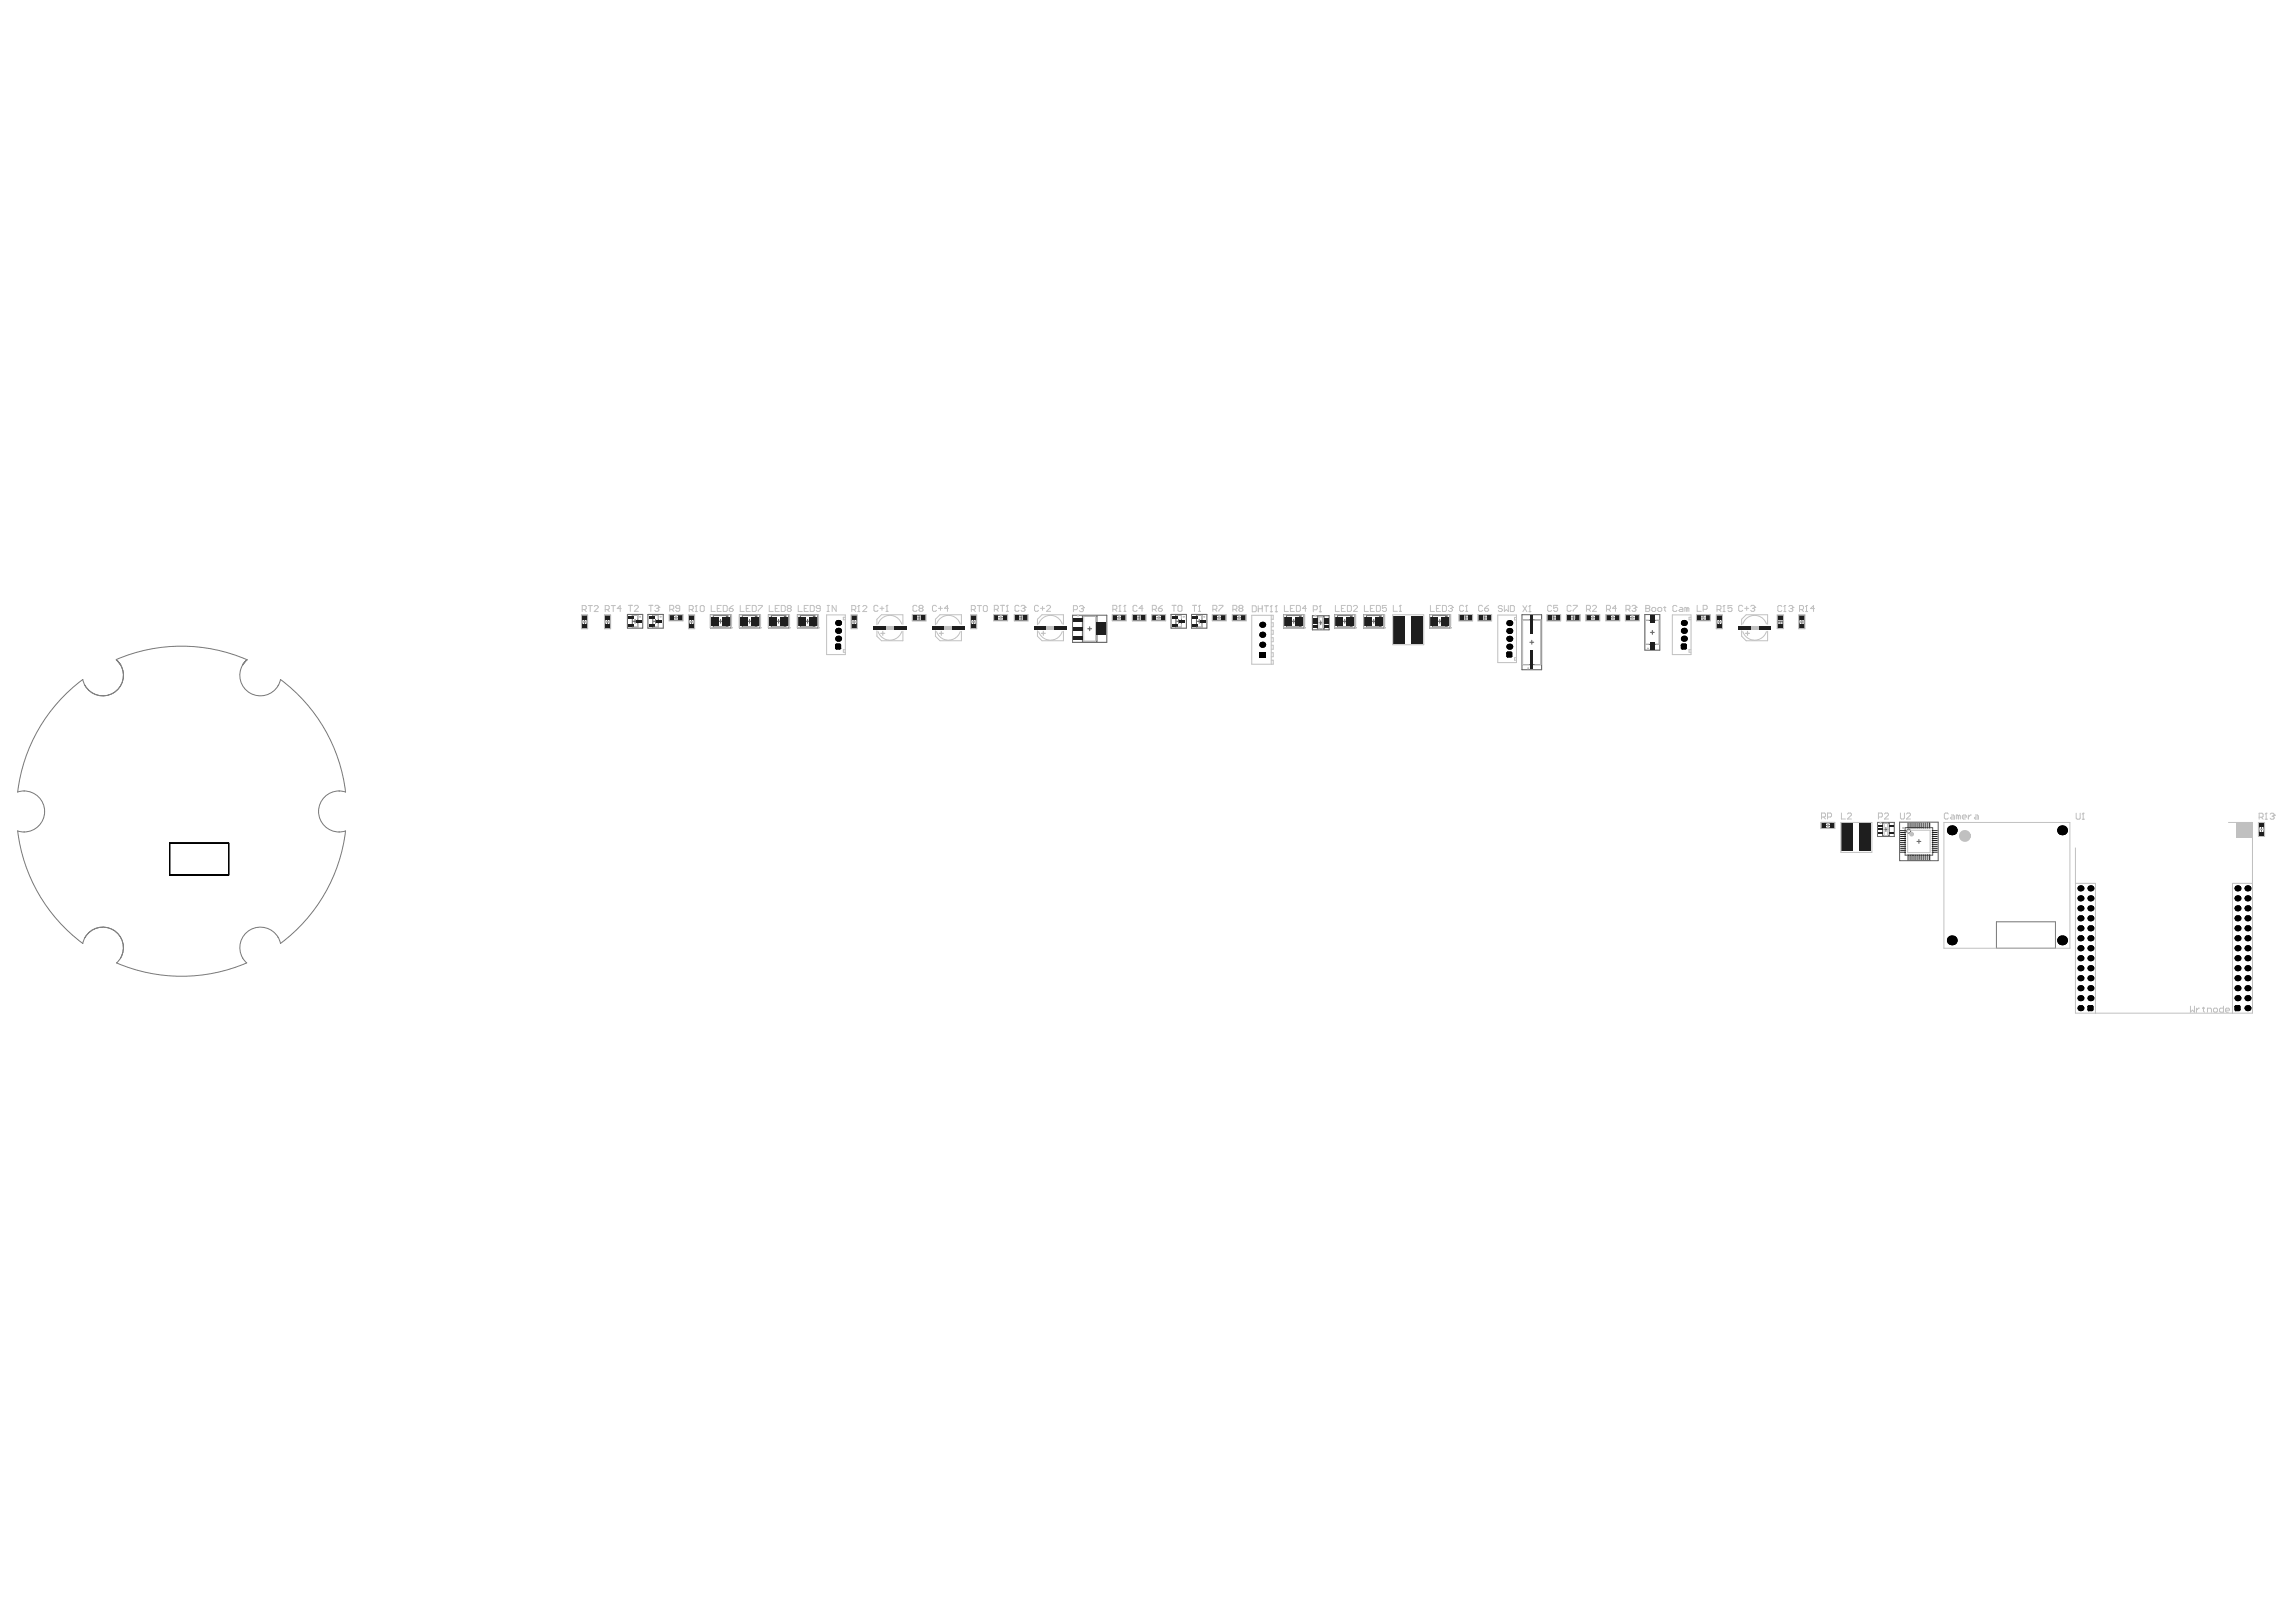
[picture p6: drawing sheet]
<svg xmlns="http://www.w3.org/2000/svg" width="297mm" height="210mm" viewBox="0 0 297 210" stroke-linecap="round" stroke-linejoin="round" font-family="sans-serif">
<path d="M21.9 109.1h7.7v4.1h-7.7z" fill="none" stroke="#000" stroke-width=".13"/>
<g fill="none" stroke="#5a5a5a" stroke-width=".13">
<path d="M75.3 79.6h.7v1.7h-.7zM78.3 79.6h.6v1.7h-.6zM81.2 79.5h2v1.8h-2zM81.8 79.6h.7v1.6h-.7zM83.8 79.5h2v1.8h-2zM84.5 79.6h.7v1.6h-.7zM86.6 79.6h1.7v.7h-1.7zM87 79.6h.9v.7h-.9zM87.2 79.9h.5M87.5 79.7v.5M89.1 79.6h.7v1.7h-.7zM91.9 79.5h2.6v1.8h-2.6z"/>
<path d="M92.3 79.7h1.9v1.4h-1.9zM95.7 79.5h2.6v1.8h-2.6zM96 79.7h1.9v1.4h-1.9zM99.4 79.5h2.7v1.8h-2.7zM99.8 79.7h1.9v1.4h-1.9zM103.2 79.5h2.6v1.8h-2.6zM103.5 79.7h1.9v1.4h-1.9zM110.2 79.6h.6v1.7h-.6zM118.1 79.6h1.6v.7h-1.6zM118.5 79.6h.9v.7h-.9zM118.7 79.9h.5M118.9 79.7v.5"/>
<path d="M125.6 79.6h.7v1.7h-.7zM128.6 79.6h1.7v.7h-1.7zM129 79.6h.9v.7h-.9zM129.2 79.9h.5M129.5 79.7v.5M131.3 79.6h1.6v.7h-1.6zM131.7 79.6h.9v.7h-.9zM131.9 79.9h.5M132.1 79.7v.5M138.8 79.6h4.4v3.5h-4.4zM140 79.7h1.9v3.3h-1.9zM144 79.6h1.6v.7h-1.6z"/>
<path d="M144.3 79.6h1v.7h-1zM144.5 79.9h.5M144.8 79.7v.5M146.6 79.6h1.6v.7h-1.6zM146.9 79.6h.9v.7h-.9zM147.1 79.9h.5M147.4 79.7v.5M149.1 79.6h1.6v.7h-1.6zM149.4 79.6h1v.7h-1zM149.6 79.9h.6M149.9 79.7v.5M151.5 79.5h2v1.8h-2z"/>
<path d="M152.1 79.6h.7v1.6h-.7zM154.2 79.5h1.9v1.8h-1.9zM154.8 79.6h.7v1.6h-.7zM156.9 79.6h1.7v.7h-1.7zM157.3 79.6h.9v.7h-.9zM157.5 79.9h.5M157.7 79.7v.5M159.5 79.6h1.7v.7h-1.7zM159.9 79.6h.9v.7h-.9zM160.1 79.9h.5M160.3 79.7v.5M166 79.5h2.7v1.8h-2.7z"/>
<path d="M166.4 79.7h1.9v1.4h-1.9zM169.8 79.7h2.2v1.8h-2.2zM170.4 79.8h.9v1.6h-.9zM172.6 79.5h2.7v1.8h-2.7zM173 79.7h1.9v1.4h-1.9zM176.4 79.5h2.7v1.8h-2.7zM176.8 79.7h1.9v1.4h-1.9zM184.9 79.5h2.7v1.8h-2.7zM185.3 79.7h1.9v1.4h-1.9zM188.8 79.6h1.7v.7h-1.7zM189.2 79.6h.9v.7h-.9zM189.4 79.9h.5"/>
<path d="M189.6 79.7v.5M191.3 79.6h1.6v.7h-1.6zM191.6 79.6h.9v.7h-.9zM191.8 79.9h.5M192.1 79.7v.5M196.9 79.6h2.5v7.1h-2.5zM200.2 79.6h1.6v.7h-1.6zM200.6 79.6h.9v.7h-.9zM200.8 79.9h.5M201 79.7v.5M202.7 79.6h1.7v.7h-1.7zM203.1 79.6h.9v.7h-.9z"/>
<path d="M203.3 79.9h.5M203.5 79.7v.5M205.2 79.6h1.7v.7h-1.7zM205.6 79.6h.9v.7h-.9zM205.8 79.9h.5M206.1 79.7v.5M207.8 79.6h1.7v.7h-1.7zM208.2 79.6h.9v.7h-.9zM208.4 79.9h.5M208.7 79.7v.5M210.3 79.6h1.7v.7h-1.7zM210.7 79.6h.9v.7h-.9z"/>
<path d="M210.9 79.9h.5M211.2 79.7v.5M212.8 79.5h1.9v4.6h-1.9zM219.5 79.6h1.7v.7h-1.7zM219.9 79.6h.9v.7h-.9zM220.1 79.9h.5M220.4 79.7v.5M222.1 79.6h.7v1.7h-.7zM230 79.6h.7v1.7h-.7zM232.8 79.6h.7v1.7h-.7zM75.3 80h.6v.9h-.6zM75.4 80.5h.5"/>
<path d="M75.6 80.2v.5M78.3 80h.6v.9h-.6zM78.3 80.5h.6M78.6 80.2v.5M81.9 80.4h.5M82.2 80.1v.6M84.6 80.4h.5M84.8 80.1v.6M89.2 80h.6v.9h-.6zM89.2 80.5h.5M89.5 80.2v.5M93 80.4h.5"/>
<path d="M93.2 80.1v.6M96.7 80.4h.5M97 80.1v.6M100.5 80.4h.5M100.7 80.1v.6M104.2 80.4h.5M104.5 80.1v.6M110.2 80h.6v.9h-.6zM110.2 80.5h.6M110.5 80.2v.5M125.7 80h.6v.9h-.6zM125.7 80.5h.5"/>
<path d="M126 80.2v.5M140.7 81.4h.5M141 81.1v.5M152.2 80.4h.5M152.5 80.1v.6M154.9 80.4h.5M155.1 80.1v.6M167.1 80.4h.5M167.4 80.1v.6M170.6 80.6h.5M170.9 80.3v.5M173.7 80.4h.5"/>
<path d="M174 80.1v.6M177.5 80.4h.5M177.7 80.1v.6M186 80.4h.5M186.3 80.1v.6M197 80.2h2.4v5.8h-2.4zM197.9 83.1h.5M198.2 82.9v.5M212.9 80.3h1.8v3.1h-1.8zM213.5 81.8h.5M213.8 81.6v.5M222.1 80h.6v.9h-.6z"/>
<path d="M222.2 80.5h.5M222.4 80.2v.5M230 80h.6v.9h-.6zM230.1 80.5h.5M230.3 80.2v.5M232.8 80h.6v.9h-.6zM232.9 80.5h.5M233.1 80.2v.5M235.6 106.5h1.7v.7h-1.7zM236 106.5h.9v.6h-.9zM236.2 106.8h.5M236.5 106.6v.5"/>
<path d="M242.9 106.4h2.2v1.9h-2.2zM243.5 106.5h.9v1.6h-.9zM243.7 107.3h.5M244 107.1v.5M245.8 106.4h4.9v5h-4.9zM246.5 107.1h3.5v3.6h-3.5zM248 108.9h.5M248.3 108.6v.5M292.2 106.5h.7v1.7h-.7zM292.3 106.9h.6v.9h-.6zM292.3 107.3h.5M292.6 107.1v.5"/>
</g>
<g fill="#5a5a5a">
<path d="M93.9 79.7h.3v1.4h-.3z" fill-rule="evenodd"/>
<path d="M101.4 79.7h.3v1.4h-.3z" fill-rule="evenodd"/>
<path d="M105.2 79.7h.2v1.4h-.2z" fill-rule="evenodd"/>
<path d="M174.7 79.7h.2v1.4h-.2z" fill-rule="evenodd"/>
<path d="M187 79.7h.2v1.4h-.2z" fill-rule="evenodd"/>
<path d="M97.7 79.7h.2v1.4h-.2z" fill-rule="evenodd"/>
<path d="M168.1 79.7h.2v1.4h-.2z" fill-rule="evenodd"/>
<path d="M178.4 79.7h.3v1.4h-.3z" fill-rule="evenodd"/>
</g>
<circle cx="246.9" cy="107.6" r=".25" fill="none" stroke="#5a5a5a" stroke-width=".13"/>
<path d="M21.9 109.1h7.7v4.1h-7.7z" fill="none" stroke="#000" stroke-width=".13"/>
<g fill="none" stroke="#787878" stroke-width=".13">
<path d="M11 88.7l-.3-.8a21.3 21.3 0 0 0-8.4 14.6l.8-.1M11 88.7h.1M15 85.4l.6 .7M15 85.4a21.4 21.4 0 0 1 16.9 0M15.1 85.4l.5 .7M15.6 86.1h.1M15.6 86.1a2.66 2.66 0 0 1-1 3.6 2.66 2.66 0 0 1-3.6-1M31.4 86.1h.1M31.4 86.1a2.66 2.66 0 0 0 1 3.6 2.66 2.66 0 0 0 3.6-1M31.9 85.4h.1M31.9 85.4l-.5 .7M32 85.4l-.6 .7"/>
<path d="M36 88.7h.1M36 88.7l.3-.8a21.4 21.4 0 0 1 8.4 14.6l-.8-.1M2.3 107.5l.8 .2M2.3 107.5a21.3 21.3 0 0 0 8.4 14.6l.3-.8M3.1 102.4a2.65 2.65 0 0 1 2.7 2.6 2.65 2.65 0 0 1-2.7 2.7M3.1 102.4h.1M3.1 107.7h.1M21.9 109.1h7.7v4.1h-7.7zM43.9 107.7l.8-.2a21.3 21.3 0 0 1-8.4 14.6l-.3-.8M43.9 102.4a2.66 2.66 0 0 0-2.7 2.6 2.66 2.66 0 0 0 2.7 2.7M43.9 102.4h.1M43.9 107.7h.1"/>
<path d="M258.3 119.3h7.6v3.4h-7.6zM11 121.3h.1M11 121.3a2.66 2.66 0 0 1 3.6-1 2.66 2.66 0 0 1 1 3.7M15.6 124h.1M31.4 124l.5 .6a21.4 21.4 0 0 1-16.8 0l.5-.6M31.4 124h.1M36 121.3a2.66 2.66 0 0 0-3.6-1 2.66 2.66 0 0 0-1 3.7M36 121.3h.1"/>
</g>
<g fill="#000">
<path d="M108 83.5h.2zM108.1 83.3h.1v.2h-.2z"/>
<path d="M108.2 83.9v.2zM108 83.9h.2v.2z"/>
<path d="M108 83.5h.2zM108.1 83.3h.1v.2h-.2z"/>
<path d="M108.2 83.9v.2zM108 83.9h.2v.2z"/>
<path d="M108.6 83.9h.2zM108.6 83.9h.2l-.2 .2z"/>
<path d="M108.6 83.3v.2zM108.6 83.3l.2 .2h-.2z"/>
<path d="M108.6 83.9h.2zM108.6 83.9h.2l-.2 .2z"/>
<path d="M108.6 83.3v.2zM108.6 83.3l.2 .2h-.2z"/>
<path d="M194.9 84.5h.2zM194.9 84.4l.2-.1v.2h-.2z"/>
<path d="M195.1 84.9v.2zM194.9 84.9h.2v.2z"/>
<path d="M194.9 84.5h.2zM194.9 84.4l.2-.1v.2h-.2z"/>
<path d="M195.1 84.9v.2zM194.9 84.9h.2v.2z"/>
<path d="M195.5 84.9h.1zM195.5 84.9h.1l-.1 .2z"/>
<path d="M195.5 84.3v.2zM195.5 84.3l.1 .2h-.1z"/>
<path d="M195.5 84.9h.1zM195.5 84.9h.1l-.1 .2z"/>
<path d="M195.5 84.3v.2zM195.5 84.3l.1 .2h-.1z"/>
<path d="M217.5 83.5h.1zM217.5 83.3h.1v.2h-.1z"/>
<path d="M217.6 83.9v.2zM217.5 83.9h.1v.2z"/>
<path d="M217.5 83.5h.1zM217.5 83.3h.1v.2h-.1z"/>
<path d="M217.6 83.9v.2zM217.5 83.9h.1v.2z"/>
<path d="M218 83.9h.2zM218 83.9h.2l-.2 .2z"/>
<path d="M218 83.3v.2zM218 83.3l.2 .2h-.2z"/>
<path d="M218 83.9h.2zM218 83.9h.2l-.2 .2z"/>
<path d="M218 83.3v.2zM218 83.3l.2 .2h-.2z"/>
<path d="M270.1 130.3h.2zM270.1 130.1h.2v.2h-.2z"/>
<path d="M270.3 130.7v.2zM270.1 130.7h.2v.2z"/>
<path d="M270.1 130.3h.2zM270.1 130.1h.2v.2h-.2z"/>
<path d="M270.3 130.7v.2zM270.1 130.7h.2v.2z"/>
<path d="M270.6 130.1v.2zM270.6 130.1l.2 .2h-.2z"/>
<path d="M270.6 130.7h.2zM270.6 130.7h.2l-.2 .2z"/>
<path d="M270.6 130.1v.2zM270.6 130.1l.2 .2h-.2z"/>
<path d="M270.6 130.7h.2zM270.6 130.7h.2l-.2 .2z"/>
<path d="M289.3 130.7v.2zM289.1 130.7h.2v.2z"/>
<path d="M289.1 130.3h.2zM289.1 130.1h.2v.2h-.2z"/>
<path d="M289.3 130.7v.2zM289.1 130.7h.2v.2z"/>
<path d="M289.1 130.3h.2zM289.1 130.1h.2v.2h-.2z"/>
<path d="M289.7 130.7h.2zM289.7 130.7h.2l-.2 .2z"/>
<path d="M289.7 130.1v.2zM289.7 130.1l.2 .2h-.2z"/>
<path d="M289.7 130.7h.2zM289.7 130.7h.2l-.2 .2z"/>
<path d="M289.7 130.1v.2zM289.7 130.1l.2 .2h-.2z"/>
<circle cx="108.4" cy="80.6" r=".39"/>
<circle cx="108.4" cy="81.6" r=".39"/>
<circle cx="108.4" cy="82.7" r=".39"/>
<circle cx="163.3" cy="80.9" r=".39"/>
<circle cx="163.3" cy="82.1" r=".39"/>
<circle cx="163.3" cy="83.4" r=".39"/>
<circle cx="195.3" cy="83.7" r=".39"/>
<circle cx="195.3" cy="80.6" r=".39"/>
<circle cx="195.3" cy="81.7" r=".39"/>
<circle cx="195.3" cy="82.7" r=".39"/>
<circle cx="217.8" cy="81.6" r=".39"/>
<circle cx="217.8" cy="80.6" r=".39"/>
<circle cx="217.8" cy="82.7" r=".39"/>
<circle cx="252.5" cy="107.5" r=".64"/>
<circle cx="266.8" cy="107.5" r=".64"/>
<circle cx="269.2" cy="117.5" r=".39"/>
<circle cx="269.2" cy="118.8" r=".39"/>
<circle cx="269.2" cy="116.3" r=".39"/>
<circle cx="269.2" cy="115" r=".39"/>
<circle cx="270.4" cy="116.3" r=".39"/>
<circle cx="270.4" cy="115" r=".39"/>
<circle cx="270.4" cy="117.5" r=".39"/>
<circle cx="270.4" cy="118.8" r=".39"/>
<circle cx="289.5" cy="117.5" r=".39"/>
<circle cx="289.5" cy="118.8" r=".39"/>
<circle cx="289.5" cy="116.3" r=".39"/>
<circle cx="289.5" cy="115" r=".39"/>
<circle cx="290.8" cy="116.3" r=".39"/>
<circle cx="290.8" cy="115" r=".39"/>
<circle cx="290.8" cy="117.5" r=".39"/>
<circle cx="290.8" cy="118.8" r=".39"/>
<circle cx="252.5" cy="121.7" r=".64"/>
<circle cx="266.8" cy="121.7" r=".64"/>
<circle cx="269.2" cy="121.4" r=".39"/>
<circle cx="269.2" cy="129.2" r=".39"/>
<circle cx="269.2" cy="130.5" r=".39"/>
<circle cx="269.2" cy="120.1" r=".39"/>
<circle cx="269.2" cy="124" r=".39"/>
<circle cx="269.2" cy="127.9" r=".39"/>
<circle cx="269.2" cy="122.7" r=".39"/>
<circle cx="269.2" cy="126.6" r=".39"/>
<circle cx="269.2" cy="125.3" r=".39"/>
<circle cx="270.4" cy="127.9" r=".39"/>
<circle cx="270.4" cy="122.7" r=".39"/>
<circle cx="270.4" cy="125.3" r=".39"/>
<circle cx="270.4" cy="126.6" r=".39"/>
<circle cx="270.4" cy="120.1" r=".39"/>
<circle cx="270.4" cy="129.2" r=".39"/>
<circle cx="270.4" cy="121.4" r=".39"/>
<circle cx="270.4" cy="124" r=".39"/>
<circle cx="289.5" cy="121.4" r=".39"/>
<circle cx="289.5" cy="129.2" r=".39"/>
<circle cx="289.5" cy="122.7" r=".39"/>
<circle cx="289.5" cy="126.6" r=".39"/>
<circle cx="289.5" cy="124" r=".39"/>
<circle cx="289.5" cy="127.9" r=".39"/>
<circle cx="289.5" cy="125.3" r=".39"/>
<circle cx="289.5" cy="120.1" r=".39"/>
<circle cx="290.8" cy="120.1" r=".39"/>
<circle cx="290.8" cy="122.7" r=".39"/>
<circle cx="290.8" cy="126.6" r=".39"/>
<circle cx="290.8" cy="125.3" r=".39"/>
<circle cx="290.8" cy="121.4" r=".39"/>
<circle cx="290.8" cy="124" r=".39"/>
<circle cx="290.8" cy="127.9" r=".39"/>
<circle cx="290.8" cy="130.5" r=".39"/>
<circle cx="290.8" cy="129.2" r=".39"/>
</g>
<g fill="#000">
<path d="M108 83.5l.2-.2h.4l.2 .2v.4l-.2 .2h-.4l-.2-.2z" fill-rule="evenodd"/>
<path d="M108 83.5l.2-.2h.4l.2 .2v.4l-.2 .2h-.4l-.2-.2z" fill-rule="evenodd"/>
<path d="M162.9 84.3h.8v.8h-.8z" fill-rule="evenodd"/>
<path d="M162.9 84.3h.8v.8h-.8z" fill-rule="evenodd"/>
<path d="M194.9 84.5l.2-.2h.4l.1 .2v.4l-.1 .2h-.4l-.2-.2z" fill-rule="evenodd"/>
<path d="M194.9 84.5l.2-.2h.4l.1 .2v.4l-.1 .2h-.4l-.2-.2z" fill-rule="evenodd"/>
<path d="M217.5 83.5l.1-.2h.4l.2 .2v.4l-.2 .2h-.4l-.1-.2z" fill-rule="evenodd"/>
<path d="M217.5 83.5l.1-.2h.4l.2 .2v.4l-.2 .2h-.4l-.1-.2z" fill-rule="evenodd"/>
<path d="M270.1 130.3l.2-.2h.3l.2 .2v.4l-.2 .2h-.3l-.2-.2z" fill-rule="evenodd"/>
<path d="M270.1 130.3l.2-.2h.3l.2 .2v.4l-.2 .2h-.3l-.2-.2z" fill-rule="evenodd"/>
<path d="M289.1 130.3l.2-.2h.4l.2 .2v.4l-.2 .2h-.4l-.2-.2z" fill-rule="evenodd"/>
<path d="M289.1 130.3l.2-.2h.4l.2 .2v.4l-.2 .2h-.4l-.2-.2z" fill-rule="evenodd"/>
</g>
<g fill="#1e1e1e">
<path d="M243 106.8h.5v.1h-.5z" fill-rule="evenodd"/>
<path d="M243 107.3h.5v.1h-.5z" fill-rule="evenodd"/>
<path d="M75.3 79.7h.6v.5h-.6z" fill-rule="evenodd"/>
<path d="M75.3 80.8h.6v.5h-.6z" fill-rule="evenodd"/>
<path d="M78.3 79.7h.6v.5h-.6z" fill-rule="evenodd"/>
<path d="M78.3 80.8h.6v.5h-.6z" fill-rule="evenodd"/>
<path d="M86.7 79.7h.5v.5h-.5z" fill-rule="evenodd"/>
<path d="M87.8 79.7h.5v.5h-.5z" fill-rule="evenodd"/>
<path d="M131.3 79.6h.5v.7h-.5z" fill-rule="evenodd"/>
<path d="M132.4 79.6h.5v.7h-.5z" fill-rule="evenodd"/>
<path d="M146.6 79.6h.5v.7h-.5z" fill-rule="evenodd"/>
<path d="M147.7 79.6h.4v.7h-.4z" fill-rule="evenodd"/>
<path d="M156.9 79.7h.5v.5h-.5z" fill-rule="evenodd"/>
<path d="M158 79.7h.5v.5h-.5z" fill-rule="evenodd"/>
<path d="M191.3 79.6h.5v.7h-.5z" fill-rule="evenodd"/>
<path d="M192.4 79.6h.5v.7h-.5z" fill-rule="evenodd"/>
<path d="M202.8 79.6h.4v.7h-.4z" fill-rule="evenodd"/>
<path d="M203.8 79.6h.5v.7h-.5z" fill-rule="evenodd"/>
<path d="M207.9 79.7h.4v.5h-.4z" fill-rule="evenodd"/>
<path d="M209 79.7h.4v.5h-.4z" fill-rule="evenodd"/>
<path d="M222.1 79.7h.6v.5h-.6z" fill-rule="evenodd"/>
<path d="M222.1 80.8h.6v.5h-.6z" fill-rule="evenodd"/>
<path d="M235.7 106.5h.5v.6h-.5z" fill-rule="evenodd"/>
<path d="M236.8 106.5h.5v.6h-.5z" fill-rule="evenodd"/>
<path d="M243 107.7h.5v.2h-.5z" fill-rule="evenodd"/>
</g>
<g fill="none" stroke="#1e1e1e" stroke-width=".13">
<path d="M247.1 106.5v.7M247.1 110.6v.7M247.4 106.5v.7M247.4 110.6v.7M247.6 106.5v.7M247.6 110.6v.7M248.1 106.5v.7M248.1 110.6v.7M248.4 106.5v.7M248.4 110.6v.7M248.6 106.5v.7M248.6 110.6v.7"/>
<path d="M249.1 106.5v.7M249.1 110.6v.7M249.4 106.5v.7M249.4 110.6v.7M249.7 106.5v.7M249.7 110.6v.7"/>
</g>
<g fill="#1e1e1e">
<path d="M82.3 80.3h.7v.2h-.7z" fill-rule="evenodd"/>
<path d="M84.9 80.3h.8v.2h-.8z" fill-rule="evenodd"/>
<path d="M113 81h1.6v.5h-1.6z" fill-rule="evenodd"/>
<path d="M123.2 81h1.6v.5h-1.6z" fill-rule="evenodd"/>
<path d="M133.8 81h1.6v.5h-1.6z" fill-rule="evenodd"/>
<path d="M138.9 82.3h1.2v.5h-1.2z" fill-rule="evenodd"/>
<path d="M138.9 81.1h1.2v.5h-1.2z" fill-rule="evenodd"/>
<path d="M138.9 79.9h1.2v.6h-1.2z" fill-rule="evenodd"/>
<path d="M152.6 80.3h.8v.2h-.8z" fill-rule="evenodd"/>
<path d="M155.2 80.3h.8v.2h-.8z" fill-rule="evenodd"/>
<path d="M169.9 80.9h.5v.3h-.5z" fill-rule="evenodd"/>
<path d="M169.9 80.4h.5v.3h-.5z" fill-rule="evenodd"/>
<path d="M169.9 80h.5v.3h-.5z" fill-rule="evenodd"/>
<path d="M171.3 80.9h.5v.3h-.5z" fill-rule="evenodd"/>
<path d="M171.3 80h.5v.3h-.5z" fill-rule="evenodd"/>
<path d="M171.3 80.4h.5v.3h-.5z" fill-rule="evenodd"/>
<path d="M224.9 81h1.6v.5h-1.6z" fill-rule="evenodd"/>
<path d="M244.4 106.8h.6v.1h-.6z" fill-rule="evenodd"/>
</g>
<g fill="none" stroke="#1e1e1e" stroke-width=".13">
<path d="M245.9 110h.6M245.9 110.3h.6M245.9 109h.6M245.9 109.3h.6M245.9 109.5h.6M245.9 108h.6M245.9 108.3h.6M245.9 108.5h.6M245.9 107.5h.6M250 110h.6M250 110.3h.6M250 109h.6"/>
<path d="M250 109.3h.6M250 109.5h.6M250 108h.6M250 108.3h.6M250 108.5h.6M250 107.5h.6"/>
</g>
<g fill="#1e1e1e">
<path d="M81.3 80.7h.8v.3h-.8z" fill-rule="evenodd"/>
<path d="M81.3 79.8h.8v.3h-.8z" fill-rule="evenodd"/>
<path d="M83.9 80.7h.8v.3h-.8z" fill-rule="evenodd"/>
<path d="M83.9 79.8h.8v.3h-.8z" fill-rule="evenodd"/>
<path d="M89.2 79.7h.6v.5h-.6z" fill-rule="evenodd"/>
<path d="M89.2 80.8h.6v.5h-.6z" fill-rule="evenodd"/>
<path d="M93.4 79.8h1v1.2h-1z" fill-rule="evenodd"/>
<path d="M97.2 79.8h1v1.2h-1z" fill-rule="evenodd"/>
<path d="M103.3 79.8h1v1.2h-1z" fill-rule="evenodd"/>
<path d="M100.9 79.8h1v1.2h-1z" fill-rule="evenodd"/>
<path d="M104.7 79.8h1v1.2h-1z" fill-rule="evenodd"/>
<path d="M110.2 79.7h.6v.5h-.6z" fill-rule="evenodd"/>
<path d="M110.2 80.8h.6v.5h-.6z" fill-rule="evenodd"/>
<path d="M118.1 79.6h.5v.7h-.5z" fill-rule="evenodd"/>
<path d="M119.2 79.6h.5v.7h-.5z" fill-rule="evenodd"/>
<path d="M128.7 79.7h.5v.5h-.5z" fill-rule="evenodd"/>
<path d="M125.7 79.7h.6v.5h-.6z" fill-rule="evenodd"/>
<path d="M125.7 80.8h.6v.5h-.6z" fill-rule="evenodd"/>
<path d="M129.8 79.7h.4v.5h-.4z" fill-rule="evenodd"/>
<path d="M145.1 79.7h.5v.5h-.5z" fill-rule="evenodd"/>
<path d="M144 79.7h.5v.5h-.5z" fill-rule="evenodd"/>
<path d="M141.9 80.6h1.2v1.6h-1.2z" fill-rule="evenodd"/>
<path d="M149.1 79.7h.5v.5h-.5z" fill-rule="evenodd"/>
<path d="M151.6 80.7h.8v.3h-.8z" fill-rule="evenodd"/>
<path d="M151.6 79.8h.8v.3h-.8z" fill-rule="evenodd"/>
<path d="M150.2 79.7h.5v.5h-.5z" fill-rule="evenodd"/>
<path d="M160.6 79.7h.5v.5h-.5z" fill-rule="evenodd"/>
<path d="M159.5 79.7h.5v.5h-.5z" fill-rule="evenodd"/>
<path d="M167.6 79.8h1v1.2h-1z" fill-rule="evenodd"/>
<path d="M172.8 79.8h1v1.2h-1z" fill-rule="evenodd"/>
<path d="M177.9 79.8h1v1.2h-1z" fill-rule="evenodd"/>
<path d="M176.5 79.8h1v1.2h-1z" fill-rule="evenodd"/>
<path d="M185.1 79.8h1v1.2h-1z" fill-rule="evenodd"/>
<path d="M188.9 79.6h.4v.7h-.4z" fill-rule="evenodd"/>
<path d="M189.9 79.6h.5v.7h-.5z" fill-rule="evenodd"/>
</g>
<path d="M198.2 79.6v2.4" fill="none" stroke="#1e1e1e" stroke-width=".38"/>
<g fill="#1e1e1e">
<path d="M200.3 79.6h.4v.7h-.4z" fill-rule="evenodd"/>
<path d="M201.3 79.6h.5v.7h-.5z" fill-rule="evenodd"/>
<path d="M206.4 79.7h.5v.5h-.5z" fill-rule="evenodd"/>
<path d="M205.3 79.7h.5v.5h-.5z" fill-rule="evenodd"/>
<path d="M211.5 79.7h.5v.5h-.5z" fill-rule="evenodd"/>
<path d="M210.4 79.7h.5v.5h-.5z" fill-rule="evenodd"/>
<path d="M213.5 83h.6v1.1h-.6z" fill-rule="evenodd"/>
<path d="M213.5 79.6h.6v1h-.6z" fill-rule="evenodd"/>
<path d="M219.6 79.7h.5v.5h-.5z" fill-rule="evenodd"/>
<path d="M220.7 79.7h.5v.5h-.5z" fill-rule="evenodd"/>
<path d="M230 80.8h.6v.4h-.6z" fill-rule="evenodd"/>
<path d="M230 79.7h.6v.5h-.6z" fill-rule="evenodd"/>
<path d="M244.4 107.7h.6v.2h-.6z" fill-rule="evenodd"/>
</g>
<path d="M245.9 107.7h.6M245.9 108.8h.6M245.9 109.8h.6M250 107.7h.6M250 108.8h.6M250 109.8h.6" fill="none" stroke="#1e1e1e" stroke-width=".13"/>
<g fill="#1e1e1e">
<path d="M292.3 107.6h.6v.5h-.6z" fill-rule="evenodd"/>
<path d="M292.3 106.5h.6v.5h-.6z" fill-rule="evenodd"/>
<path d="M180.3 79.7h1.4v3.6h-1.4z" fill-rule="evenodd"/>
</g>
<path d="M198.2 84.2v2.4" fill="none" stroke="#1e1e1e" stroke-width=".38"/>
<path d="M246.9 106.5v.7M246.9 110.6v.7M247.9 106.5v.7M247.9 110.6v.7M248.9 106.5v.7M248.9 110.6v.7" fill="none" stroke="#1e1e1e" stroke-width=".13"/>
<g fill="#1e1e1e">
<path d="M238.3 106.6h1.4v3.6h-1.4z" fill-rule="evenodd"/>
<path d="M115.7 81h1.6v.5h-1.6z" fill-rule="evenodd"/>
<path d="M120.6 81h1.6v.5h-1.6z" fill-rule="evenodd"/>
<path d="M136.4 81h1.6v.5h-1.6z" fill-rule="evenodd"/>
<path d="M227.5 81h1.6v.5h-1.6z" fill-rule="evenodd"/>
<path d="M99.5 79.8h1v1.2h-1z" fill-rule="evenodd"/>
<path d="M95.8 79.8h1v1.2h-1z" fill-rule="evenodd"/>
<path d="M92 79.8h1v1.2h-1z" fill-rule="evenodd"/>
<path d="M166.2 79.8h1v1.2h-1z" fill-rule="evenodd"/>
<path d="M154.3 80.7h.7v.3h-.7z" fill-rule="evenodd"/>
<path d="M154.3 79.8h.7v.3h-.7z" fill-rule="evenodd"/>
<path d="M174.2 79.8h1v1.2h-1z" fill-rule="evenodd"/>
<path d="M186.5 79.8h1v1.2h-1z" fill-rule="evenodd"/>
<path d="M232.8 79.7h.6v.5h-.6z" fill-rule="evenodd"/>
<path d="M232.8 80.8h.6v.5h-.6z" fill-rule="evenodd"/>
<path d="M182.6 79.7h1.5v3.6h-1.5z" fill-rule="evenodd"/>
<path d="M240.6 106.6h1.4v3.6h-1.4z" fill-rule="evenodd"/>
</g>
<path d="M21.9 109.1h7.7v4.1h-7.7z" fill="none" stroke="#000" stroke-width=".13"/>
<g fill="none" stroke="#c0c0c0" stroke-width=".13">
<path d="M75.2 79.6h.8v1.8h-.8zM78.2 79.6h.8v1.8h-.8zM81.8 79.6h.7v.5M84.5 79.6h.7v.5M86.6 79.5h1.8v.8h-1.8zM87.4 79.7h.2M87.5 79.7v.5M89.1 79.6h.8v1.8h-.8zM91.9 79.6h2.7v1.3l-.3 .3h-2.4zM95.7 79.6h2.7v1.3l-.3 .3h-2.4zM99.4 79.6h2.8v1.3l-.4 .3h-2.4zM103.2 79.6h2.7v1.3l-.3 .3h-2.4z"/>
<path d="M106.9 79.6h2.5v5.1h-2.5zM109.4 79.9h-.3v.3h.3M110.1 79.6h.8v1.8h-.8zM118 79.5h1.8v.9h-1.8zM118.7 79.7v.5M119.1 79.7v.5M125.6 79.6h.8v1.8h-.8zM128.6 79.5h1.8v.8h-1.8zM129.4 79.7h.2M129.5 79.7v.5M131.2 79.5h1.8v.9h-1.8zM131.9 79.7v.5"/>
<path d="M132.3 79.7v.5M140.2 79.7h1.5v3.3h-1.5zM143.9 79.5h1.8v.8h-1.8zM144.7 79.7h.2M144.8 79.7v.5M146.5 79.5h1.8v.9h-1.8zM147.2 79.7v.5M147.5 79.7v.5M149 79.5h1.8v.8h-1.8zM149.8 79.7h.2M149.9 79.7v.5M152.2 79.6h.6v.5"/>
<path d="M154.8 79.6h.7v.5M156.8 79.5h1.8v.8h-1.8zM157.6 79.7h.2M157.7 79.7v.5M159.4 79.5h1.8v.8h-1.8zM160.2 79.7h.2M160.3 79.7v.5M164.5 79.6v6.4M166.1 79.6h2.7v1.3l-.3 .3h-2.4zM170.6 79.8h.5v1.6h-.5zM172.7 79.6h2.7v1.3l-.3 .3h-2.4zM176.4 79.6h2.7v1.3l-.3 .3h-2.4z"/>
<path d="M180.2 79.6h4v3.8h-4zM185 79.6h2.7v1.3l-.3 .3h-2.4zM188.7 79.5h1.8v.9h-1.8zM189.5 79.7v.5M189.8 79.7v.5M191.2 79.5h1.8v.9h-1.8zM191.9 79.7v.5M192.3 79.7v.5M193.8 79.6h2.4v6.1h-2.4zM196.2 79.9h-.3v.3h.3M200.1 79.5h1.8v.9h-1.8zM200.9 79.7v.5"/>
<path d="M201.2 79.7v.5M202.6 79.5h1.8v.9h-1.8zM203.4 79.7v.5M203.7 79.7v.5M205.2 79.5h1.8v.8h-1.8zM206 79.7h.2M206.1 79.7v.5M207.7 79.5h1.9v.8h-1.9zM208.6 79.7h.2M208.7 79.7v.5M210.3 79.5h1.8v.8h-1.8zM211.1 79.7h.2"/>
<path d="M211.2 79.7v.5M216.4 79.6h2.4v5.1h-2.4zM218.8 79.9h-.3v.3h.3M219.5 79.5h1.8v.8h-1.8zM220.2 79.8l.4 .1-.4 .2zM220.6 79.7v.5M222 79.6h.8v1.8h-.8zM229.9 79.6h.8v1.8h-.8zM232.7 79.6h.8v1.8h-.8zM75.4 80.5h.5M75.4 80.4v.2M75.9 80.4v.2"/>
<path d="M78.4 80.5h.4M78.4 80.4v.2M78.8 80.4v.2M82.5 80.7v.5h-.7M85.2 80.7v.5h-.7M87.4 80.2h.2M89.2 80.5h.5M89.2 80.4v.2M89.7 80.4v.2M109.4 84.1h-.3v.3h.3M110.3 80.5h.4M110.3 80.4v.2"/>
<path d="M110.7 80.4v.2M113.4 81.6v.7l.6 .6h2.8v-1.2M116.8 80.8v-1.2h-2.8l-.6 .5v.8M121 81.6v.7l.6 .6h2.8v-1.2M124.4 80.8v-1.2h-2.8l-.6 .5v.8M125.7 80.5h.5M125.7 80.4v.2M126.2 80.4v.2M129.4 80.2h.2M134.2 81.6v.7l.6 .6h2.8v-1.2M137.6 80.8v-1.2h-2.8l-.6 .5v.8M144.7 80.2h.2"/>
<path d="M149.8 80.2h.2M152.8 80.7v.5h-.6M155.5 80.7v.5h-.7M157.6 80.2h.2M160.2 80.2h.2M164.5 80.1h.2v-.5h-2.8v6.4h2.8v-.6h-.2M164.5 80.6h.2v.5h-.2M164.5 81.6h.2v.5h-.2M164.5 82.5h.2v.5h-.2M164.5 83.5h.2v.5h-.2M164.5 84.5h.2v.5h-.2M196.2 85.1h-.3v.3h.3"/>
<path d="M197.8 80.2h-.8v5.8h.8M198.6 80.2h.8v5.8h-.8M206 80.2h.2M208.6 80.2h.2M211.1 80.2h.2M213.3 80.3h-.4v3.1h.4M214.3 80.3h.4v3.1h-.4M218.8 84.1h-.3v.3h.3M222.2 80.5h.5M222.2 80.4v.2M222.7 80.4v.2M225.3 81.6v.7l.6 .6h2.8v-1.2"/>
<path d="M228.7 80.8v-1.2h-2.8l-.6 .5v.8M230.1 80.6h.5M230.1 80.3h.5M232.9 80.5h.5M232.9 80.4v.2M233.4 80.4v.2M235.6 106.4h1.8v.8h-1.8zM236.4 107.1h.2M236.4 106.6h.2M236.5 106.6v.5M238.2 106.4h4v3.9h-4zM243.8 106.5h.4v1.6h-.4z"/>
<path d="M246.8 107.4h2.9v2.9h-2.9zM251.5 106.4h16.3v16.3h-16.3zM268.5 114.3h2.6v16.8M288.3 106.4h3.1v24.7h-22.9v-21.4M291.4 114.3h-2.6v16.8M292.2 106.4h.8v1.8h-.8zM292.3 107.2v.2M292.3 107.3h.5M292.8 107.2v.2"/>
</g>
<g fill="#c0c0c0">
<path d="M114.6 81h1v.5h-1z" fill-rule="evenodd"/>
<path d="M122.2 81h1v.5h-1z" fill-rule="evenodd"/>
<path d="M135.4 81h1v.5h-1z" fill-rule="evenodd"/>
<path d="M226.5 81h1v.5h-1z" fill-rule="evenodd"/>
<path d="M289.3 106.4h2.1v2h-2.1z" fill-rule="evenodd"/>
</g>
<path d="M114 82h.5M114.2 81.7v.5M121.5 82h.5M121.8 81.7v.5M134.7 82h.5M135 81.7v.5M225.8 82h.5M226.1 81.7v.5" fill="none" stroke="#c0c0c0" stroke-width=".15"/>
<g fill="none" stroke="#c0c0c0" stroke-width=".13">
<path d="M75.3 78.9h.4l.1-.1v-.3l-.1-.1h-.4v.7M75.6 78.9l.2 .2M76.1 78.4h.5M76.4 78.4v.7M76.9 78.5l.1-.1h.3l.1 .1v.1l-.5 .5h.5M78.3 78.9h.4l.1-.1v-.3l-.1-.1h-.4v.7M78.6 78.9l.2 .2M79.1 78.4h.5M79.3 78.4v.7M80.4 78.8h-.6l.4-.4v.7M81.3 78.3h.5M81.5 78.3v.8"/>
<path d="M82.1 78.5l.1-.2h.3l.1 .2v.1l-.5 .5h.5M83.9 78.3h.6M84.2 78.3v.8M84.7 78.5l.1-.2h.3l.1 .3M85 78.7h.1M85.1 78.7l.1 .2-.1 .2h-.3l-.1-.1M85.2 78.6h.1M85.2 78.6l-.1 .1M86.6 78.9h.4l.2-.2v-.2l-.2-.2h-.4v.8M86.9 78.9l.3 .2M87.9 78.7h-.4l-.1-.1 .1-.3h.3l.1 .2v.5l-.1 .1h-.3l-.1-.1M89.2 78.9h.4l.1-.1v-.3l-.1-.1h-.4v.7"/>
<path d="M89.4 78.9l.3 .2M89.9 79.1h.3M90.1 78.4h.1M90.1 78.4l-.2 .1M90.1 78.4v.7M90.6 78.5l.1-.1h.3l.1 .1v.5l-.1 .1h-.3l-.1-.1zM92 78.4v.7h.5M92.8 78.7h.2M93.3 78.4h-.5v.7h.5M93.6 78.4h.4l.1 .1v.5l-.1 .1h-.4zM94.3 78.7h.4l.2 .3-.2 .1h-.2l-.2-.1zM94.9 78.4l-.6 .3"/>
<path d="M95.8 78.4v.7h.5M96.5 78.7h.3M97.1 78.4h-.6v.7h.6M97.3 78.4h.4l.1 .1v.5l-.1 .1h-.4zM98.1 78.4h.5v.1l-.5 .5v.1M99.5 78.4v.7h.5M100.3 78.7h.3M100.8 78.4h-.5v.7h.5M101.1 78.4h.4l.1 .1v.5l-.1 .1h-.4zM102 78.7l-.2 .2 .2 .2h.2l.2-.1-.2-.3M102 78.7l-.2-.1 .2-.2h.2l.2 .1-.2 .2M102 78.7h.2"/>
<path d="M103.3 78.4v.7h.5M104 78.7h.3M104.6 78.4h-.6v.7h.6M104.8 78.4h.4l.1 .1v.5l-.1 .1h-.4zM106.1 78.7h-.4l-.1-.1 .1-.2h.3l.1 .1v.5l-.1 .1h-.3l-.1-.1M107 79.1h.3M107 78.4h.3M107.1 78.4v.7M108.2 78.4v.7l-.5-.7v.7M110.2 78.9h.4l.1-.1v-.3l-.1-.1h-.4v.7M110.5 78.9l.2 .2M111 79.1h.2"/>
<path d="M111.1 78.4h.1M111.1 78.4l-.1 .1M111.1 78.4v.7M111.6 78.5l.1-.1h.3l.1 .1v.1l-.5 .5h.5M113.6 78.5l-.1-.2h-.3l-.1 .2v.5l.1 .1h.3l.1-.1M113.8 78.7h.6M114.1 78.5v.5M114.6 79.1h.3M114.8 78.3h.1M114.8 78.3v.8M114.8 78.3l-.2 .2M118.6 78.5l-.1-.2h-.3l-.1 .2v.5l.1 .1h.3l.1-.1"/>
<path d="M119 78.7l-.1-.1 .1-.3h.3l.1 .2-.1 .2M119 78.7l-.1 .2 .1 .2h.3l.1-.1-.1-.3M119 78.7h.3M121.2 78.5l-.2-.2h-.2l-.2 .2v.5l.2 .1h.2l.2-.1M121.4 78.7h.5M121.7 78.5v.5M122.7 78.7h-.5l.4-.4v.8M125.7 78.9h.3l.2-.1v-.3l-.2-.1h-.3v.7M125.9 78.9l.3 .2M126.4 78.4h.6M126.7 78.4v.7M127.2 78.5l.1-.1h.3l.1 .1v.5l-.1 .1h-.3l-.1-.1z"/>
<path d="M128.6 78.9h.4l.2-.2v-.2l-.2-.2h-.4v.8M128.9 78.9l.3 .2M129.4 78.3h.5M129.7 78.3v.8M130.2 79.1h.2M130.3 78.3h.1M130.3 78.3v.8M130.3 78.3l-.1 .2M131.8 78.5l-.1-.2h-.3l-.1 .2v.5l.1 .1h.3l.1-.1M132.1 78.5l.1-.2h.3l.1 .3M132.3 78.7h.2M132.5 78.7l.1 .2-.1 .2h-.3l-.1-.1"/>
<path d="M132.6 78.6h.1M132.6 78.6l-.1 .1M134.4 78.5l-.2-.2h-.2l-.2 .2v.5l.2 .1h.2l.2-.1M134.6 78.7h.5M134.9 78.5v.5M135.4 78.5l.1-.2h.3l.1 .2v.1l-.5 .5h.5M138.9 78.9h.4l.1-.1v-.3l-.1-.1h-.4v.8M139.6 78.5l.2-.1h.2l.2 .2M139.9 78.8h.1M140 78.8l.2 .1-.2 .3h-.2l-.2-.2M140.2 78.6h.1M140.2 78.6l-.2 .2"/>
<path d="M144 78.9h.4l.1-.2v-.2l-.1-.2h-.4v.8M144.2 78.9l.3 .2M144.7 79.1h.3M144.9 78.3h.1M144.9 78.3l-.2 .2M144.9 78.3v.8M145.4 79.1h.3M145.5 78.3h.1M145.5 78.3v.8M145.5 78.3l-.1 .2M147.1 78.5l-.1-.2h-.3l-.1 .2v.5l.1 .1h.3l.1-.1M147.9 78.7h-.5l.3-.4v.8"/>
<path d="M149.1 78.9h.4l.1-.2v-.2l-.1-.2h-.4v.8M149.3 78.9l.3 .2M149.9 78.7h.3l.2 .3-.2 .1h-.2l-.1-.1zM150.4 78.3l-.5 .4M151.6 78.3h.5M151.9 78.3v.8M152.4 78.5l.1-.2h.3l.1 .2v.5l-.1 .1h-.3l-.1-.1zM154.3 78.3h.5M154.5 78.3v.8M155 79.1h.3M155.2 78.3h.1M155.2 78.3v.8"/>
<path d="M155.2 78.3l-.2 .2M156.9 78.9h.4l.1-.2v-.2l-.1-.2h-.4v.8M157.2 78.9l.2 .2M157.7 78.3h.5v.2l-.5 .5v.1M159.5 78.9h.4l.1-.2v-.2l-.1-.2h-.4v.8M159.8 78.9l.2 .2M160.4 78.7l-.1-.1 .1-.3h.3l.1 .2-.1 .2M160.4 78.7l-.1 .2 .1 .2h.3l.1-.1-.1-.3M160.4 78.7h.3M162 78.4h.4l.1 .1v.5l-.1 .2h-.4zM162.8 78.4v.8M162.8 78.8h.5"/>
<path d="M163.3 78.4v.8M163.6 78.4h.5M163.8 78.4v.8M164.3 79.2h.3M164.5 78.4h.1M164.5 78.4v.8M164.5 78.4l-.2 .1M165 79.2h.2M165.1 78.4h.1M165.1 78.4v.8M165.1 78.4l-.1 .1M166.2 78.4v.7h.5"/>
<path d="M166.9 78.7h.3M167.5 78.4h-.6v.7h.6M167.7 78.4h.4l.1 .1v.5l-.1 .1h-.4zM169 78.7h-.5l.4-.3v.7M169.9 78.9h.4l.1-.1v-.3l-.1-.1h-.4v.8M170.7 79.2h.2M170.8 78.4h.1M170.8 78.4l-.1 .1M170.8 78.4v.8M172.8 78.4v.7h.5M173.5 78.7h.3M174.1 78.4h-.6v.7h.6"/>
<path d="M174.3 78.4h.4l.1 .1v.5l-.1 .1h-.4zM175.1 78.5l.1-.1h.3l.1 .1v.1l-.5 .5h.5M176.5 78.4v.7h.5M177.3 78.7h.3M177.8 78.4h-.5v.7h.5M178.1 78.4h.4l.1 .1v.5l-.1 .1h-.4zM179.4 78.4h-.6v.3l.3-.1 .3 .1v.3l-.2 .1h-.2l-.2-.1M180.3 78.3v.8h.5M181 79.1h.3M181.2 78.3h.1M181.2 78.3v.8M181.2 78.3l-.2 .2"/>
<path d="M185.1 78.4v.7h.5M185.8 78.7h.3M186.4 78.4h-.6v.7h.6M186.6 78.4h.4l.1 .1v.5l-.1 .1h-.4zM187.4 78.5l.1-.1h.3l.1 .2M187.6 78.7h.2M187.8 78.7l.1 .2-.1 .2h-.3l-.1-.1M187.9 78.6h.1M187.9 78.6l-.1 .1M189.4 78.5l-.2-.2h-.2l-.2 .2v.5l.2 .1h.2l.2-.1M189.6 79.1h.3M189.7 78.3h.1"/>
<path d="M189.7 78.3v.8M189.7 78.3l-.1 .2M191.8 78.5l-.1-.2h-.3l-.1 .2v.5l.1 .1h.3l.1-.1M192.1 78.7h.4l.1 .3-.1 .1h-.3l-.1-.1zM192.6 78.3l-.5 .4M194.4 78.5l-.2-.1h-.2l-.2 .2 .2 .2h.2l.2 .2-.2 .1h-.2l-.2-.1M194.6 78.4v.7l.3-.2 .2 .2v-.7M195.4 78.4h.4l.1 .1v.5l-.1 .1h-.4zM197 78.4l.5 .8M197.5 78.4l-.5 .8M197.8 79.2h.2M197.9 78.4h.1"/>
<path d="M197.9 78.4v.8M197.9 78.4l-.1 .1M200.7 78.5l-.1-.2h-.2l-.2 .2v.5l.2 .1h.2l.1-.1M201.5 78.3h-.5v.4l.3-.1 .2 .1v.3l-.1 .1h-.3l-.1-.1M203.3 78.5l-.2-.2h-.2l-.2 .2v.5l.2 .1h.2l.2-.1M203.5 78.3h.5v.2l-.5 .5v.1M205.2 78.9h.4l.2-.2v-.2l-.2-.2h-.4v.8M205.5 78.9l.3 .2M206 78.5l.2-.2h.2l.1 .2v.1l-.5 .5h.5M207.8 78.9h.4l.2-.2v-.2l-.2-.2h-.4v.8M208.1 78.9l.3 .2M209.1 78.7h-.5l.4-.4v.8"/>
<path d="M210.4 78.9h.3l.2-.2v-.2l-.2-.2h-.3v.8M210.6 78.9l.3 .2M211.1 78.5l.2-.2h.2l.1 .3M211.4 78.7h.1M211.5 78.7l.1 .2-.1 .2h-.2l-.2-.1M211.6 78.6h.1M211.6 78.6l-.1 .1M212.9 78.7h.1M212.9 78.4h.4l.1 .1-.1 .2 .1 .3-.1 .1h-.4zM212.9 78.7h.4M213.7 78.7l.1-.1h.3l.1 .1v.3l-.1 .1h-.3l-.1-.1zM214.5 78.7l.1-.1h.3l.1 .1v.3l-.1 .1h-.3l-.1-.1z"/>
<path d="M215.2 78.6h.3M215.4 78.5v.5l.1 .1M216.9 78.5l-.1-.1h-.2l-.2 .1v.5l.2 .1h.2l.1-.1M217.3 78.6h.3l.1 .1v.4h-.4l-.1-.1 .1-.1h.4M218.2 78.7l-.2-.1v.5M218.2 78.7v.4M218.2 78.7l.2-.1 .1 .1v.4M219.6 78.3v.8h.5M220.3 78.9h.4l.2-.2v-.2l-.2-.2h-.4v.8M222.1 78.9h.4l.1-.1v-.3l-.1-.1h-.4v.7M222.4 78.9l.2 .2M222.9 79.1h.3"/>
<path d="M223 78.4h.1M223 78.4l-.1 .1M223 78.4v.7M224.1 78.4h-.5v.4l.2-.2 .3 .2v.2l-.2 .1h-.2l-.1-.1M225.5 78.5l-.2-.2h-.2l-.2 .2v.5l.2 .1h.2l.2-.1M225.7 78.7h.5M226 78.5v.5M226.5 78.5l.1-.2h.3l.1 .3M226.8 78.7h.1M226.9 78.7l.1 .2-.1 .2h-.3l-.1-.1M227 78.6h.1M227 78.6l-.1 .1"/>
<path d="M230.5 78.5l-.1-.1h-.3l-.1 .1v.5l.1 .1h.3l.1-.1M230.8 79.1h.2M230.9 78.4h.1M230.9 78.4v.7M230.9 78.4l-.1 .1M231.4 78.5l.2-.1h.2l.1 .2M231.7 78.8h.1M231.8 78.8l.1 .1-.1 .2h-.2l-.2-.1M231.9 78.6h.1M231.9 78.6l-.1 .2M232.8 78.9h.4l.1-.1v-.3l-.1-.1h-.4v.7M233.1 78.9l.2 .2"/>
<path d="M233.6 79.1h.2M233.7 78.4h.1M233.7 78.4l-.1 .1M233.7 78.4v.7M234.7 78.8h-.5l.4-.4v.7M113.6 80.7a1.61 1.61 0 0 1 1.5-1.1 1.61 1.61 0 0 1 1.6 1.1M113.6 81.7a1.61 1.61 0 0 0 1.5 1.1 1.61 1.61 0 0 0 1.6-1.1M121.2 80.7a1.61 1.61 0 0 1 1.5-1.1 1.61 1.61 0 0 1 1.5 1.1M121.2 81.7a1.61 1.61 0 0 0 1.5 1.1 1.61 1.61 0 0 0 1.5-1.1M134.4 80.7a1.61 1.61 0 0 1 1.5-1.1 1.61 1.61 0 0 1 1.5 1.1M134.4 81.7a1.61 1.61 0 0 0 1.5 1.1 1.61 1.61 0 0 0 1.5-1.1M225.5 80.7a1.61 1.61 0 0 1 1.5-1.1 1.61 1.61 0 0 1 1.5 1.1"/>
<path d="M225.5 81.7a1.61 1.61 0 0 0 1.5 1.1 1.61 1.61 0 0 0 1.5-1.1M235.7 105.7h.3l.2-.1v-.3l-.2-.1h-.3v.8M235.9 105.7l.3 .3M236.4 105.7h.4l.1-.1v-.3l-.1-.1h-.4v.8M238.2 105.2v.8h.5M239 105.3l.1-.1h.3l.1 .1v.2l-.5 .5h.5M243 105.7h.4l.1-.1v-.3l-.1-.1h-.4v.8M243.8 105.3l.1-.1h.3l.1 .1v.2l-.5 .5h.5M245.9 105.2v.7l.1 .1h.3l.1-.1v-.7M246.6 105.3l.2-.1h.2l.2 .1v.2l-.6 .5h.6M252.1 105.3l-.2-.1h-.2l-.2 .1v.6l.2 .1h.2l.2-.1M252.5 105.5h.2l.1 .1v.4h-.3l-.2-.1 .2-.2h.3"/>
<path d="M253.4 105.6l-.3-.1v.5M253.4 105.6v.4M253.4 105.6l.1-.1 .1 .1v.4M253.9 105.7h.5l-.1-.2h-.3l-.1 .1v.3l.1 .1h.3M254.7 105.5v.5M255 105.5h-.1l-.2 .2M255.6 105.5h.2l.1 .1v.4h-.3l-.2-.1 .2-.2h.3M268.6 105.2v.7l.1 .1h.3l.1-.1v-.7M269.4 106h.2M269.5 105.2h.1M269.5 105.2v.8M269.5 105.2l-.1 .2"/>
<path d="M292.3 105.8h.4l.1-.2v-.2l-.1-.2h-.4v.8M292.5 105.8l.3 .2M293 106h.3M293.2 105.2h.1M293.2 105.2l-.2 .2M293.2 105.2v.8M293.7 105.4l.1-.2h.3l.1 .3M294 105.6h.1M294.1 105.6l.1 .2-.1 .2h-.3l-.1-.1M294.2 105.5h.1M294.2 105.5l-.1 .1M283.4 130.2v.8l.2-.3 .3 .3v-.8"/>
<path d="M284.2 130.5v.5M284.6 130.5h-.2l-.2 .2M284.9 130.5h.3M285.1 130.3v.6l.1 .1M285.6 131v-.5h.4l.1 .1v.4M286.4 130.6l.1-.1h.3l.1 .1v.3l-.1 .1h-.3l-.1-.1zM287.7 130.2v.8h-.4l-.2-.1v-.3l.2-.1h.4M287.9 130.7h.5l-.1-.2h-.3l-.1 .1v.3l.1 .1h.3"/>
<circle cx="82.8" cy="79.8" r=".06"/>
<circle cx="85.5" cy="79.8" r=".06"/>
<circle cx="139.5" cy="79.7" r=".06"/>
<circle cx="153.1" cy="79.8" r=".06"/>
<circle cx="155.8" cy="79.8" r=".06"/>
<circle cx="170.2" cy="79.7" r=".06"/>
<circle cx="94.6" cy="81.2" r=".06"/>
<circle cx="98.4" cy="81.2" r=".06"/>
<circle cx="102.2" cy="81.2" r=".06"/>
<circle cx="105.9" cy="81.2" r=".06"/>
<circle cx="168.8" cy="81.2" r=".06"/>
<circle cx="175.4" cy="81.2" r=".06"/>
<circle cx="179.1" cy="81.2" r=".06"/>
<circle cx="187.7" cy="81.2" r=".06"/>
<circle cx="197.7" cy="86.5" r=".06"/>
<circle cx="213.2" cy="83.9" r=".06"/>
<circle cx="243.3" cy="106.5" r=".06"/>
<circle cx="246.2" cy="107.1" r=".06"/>
</g>
<circle cx="247.3" cy="107.9" r=".15" fill="none" stroke="#c0c0c0" stroke-width=".31"/>
<circle cx="254.2" cy="108.2" r=".38" fill="none" stroke="#c0c0c0" stroke-width=".78"/>
</svg>
